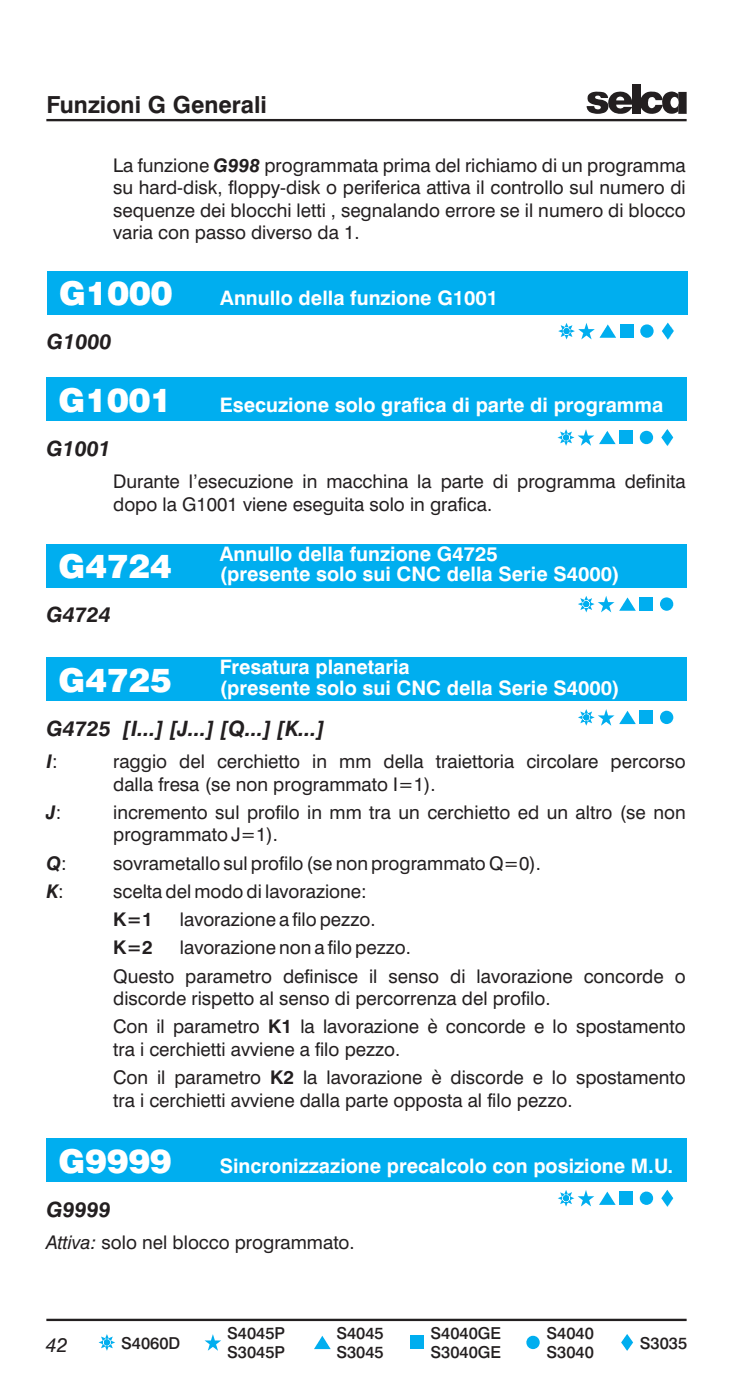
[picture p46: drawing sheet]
<svg xmlns="http://www.w3.org/2000/svg" width="110mm" height="210mm" viewBox="0 0 110 210" stroke-linecap="round" stroke-linejoin="round" font-family="sans-serif">
<defs><g id="words">
<g font-size="4.9" fill="#fff">
<text x="8.9" y="45.8">G1000</text>
<text x="8.9" y="44.3">G71</text>
<text x="8.9" y="45.8">G26</text>
<text x="12.9" y="44.3">26</text>
<text x="8.8" y="61.8">G1001</text>
<text x="8.8" y="60.3">G71</text>
<text x="8.8" y="61.8">G26</text>
<text x="12.8" y="60.3">26</text>
<text x="8.8" y="86.8">G4724</text>
<text x="8.8" y="85.3">G71</text>
<text x="8.8" y="86.8">G26</text>
<text x="12.8" y="85.3">26</text>
<text x="8.8" y="103.8">G4725</text>
<text x="8.8" y="102.3">G71</text>
<text x="8.8" y="103.8">G26</text>
<text x="12.8" y="102.3">26</text>
<text x="8.8" y="175.9">G9999</text>
<text x="8.8" y="174.4">G71</text>
<text x="8.8" y="175.9">G26</text>
<text x="12.8" y="174.4">26</text>
</g>
<text font-size="3.5" fill="#231f20" x="7" y="17">Funzioni G Generali</text>
<g font-size="3.2" fill="#231f20">
<text x="7" y="52.4">G1000</text>
<text x="7" y="68.4">G1001</text>
<text x="7" y="93.4">G4724</text>
<text x="7" y="110.4">G4725 [I...] [J...] [Q...] [K...]</text>
<text x="7" y="182.5">G9999</text>
</g>
<g font-size="3" fill="#fff">
<text x="33" y="45.8">Annullo della funzione G1001</text>
<text x="33" y="61.7">Esecuzione solo grafica di parte di programma</text>
<text x="33" y="84.2">Annullo della funzione G4725</text>
<text x="33" y="87.2">(presente solo sui CNC della Serie S4000)</text>
<text x="33" y="101.1">Fresatura planetaria</text>
<text x="33" y="104.3">(presente solo sui CNC della Serie S4000)</text>
<text x="33" y="176">Sincronizzazione precalcolo con posizione M.U.</text>
</g>
<text font-size="3" fill="#231f20" x="6.9" y="202.9">42</text>
<g font-size="2.8" fill="#231f20">
<text x="17" y="25.7">La funzione G998 programmata prima del richiamo di un programma</text>
<text x="17" y="29.1">su hard-disk, floppy-disk o periferica attiva il controllo sul numero di</text>
<text x="17" y="32.5">sequenze dei blocchi letti , segnalando errore se il numero di blocco</text>
<text x="17" y="35.9">varia con passo diverso da 1.</text>
<text x="17" y="73.2">Durante l’esecuzione in macchina la parte di programma definita</text>
<text x="17" y="76.6">dopo la G1001 viene eseguita solo in grafica.</text>
<text x="7" y="115.2">I:</text>
<text x="17" y="115.2">raggio del cerchietto in mm della traiettoria circolare percorso</text>
<text x="17" y="118.6">dalla fresa (se non programmato I=1).</text>
<text x="7" y="122.9">J:</text>
<text x="17" y="122.9">incremento sul profilo in mm tra un cerchietto ed un altro (se non</text>
<text x="7" y="130.5">Q:</text>
<text x="17" y="126.2">programmatoJ=1).</text>
<text x="17" y="130.5">sovrametallosulprofilo(senonprogrammatoQ=0).</text>
<text x="7" y="134.7">K:</text>
<text x="17" y="134.7">sceltadelmododilavorazione:</text>
<text x="17" y="138.9">K=1</text>
<text x="17" y="143.2">K=2</text>
<text x="27" y="138.9">lavorazioneafilopezzo.</text>
<text x="27" y="143.2">lavorazionenonafilopezzo.</text>
<text x="17" y="147.4">Questo parametro definisce il senso di lavorazione concorde o</text>
<text x="17" y="150.8">discorde rispetto al senso di percorrenza del profilo.</text>
<text x="17" y="155">Con il parametro K1 la lavorazione è concorde e lo spostamento</text>
<text x="17" y="158.4">tra i cerchietti avviene a filo pezzo.</text>
<text x="17" y="162.6">Con il parametro K2 la lavorazione è discorde e lo spostamento</text>
<text x="17" y="166">tra i cerchietti avviene dalla parte opposta al filo pezzo.</text>
<text x="7" y="187.4">Attiva: solo nel blocco programmato.</text>
</g>
<g font-size="2.5" fill="#231f20">
<text x="18.2" y="202.4">S4060D</text>
<text x="34.1" y="200.8">S4045P</text>
<text x="34.1" y="203.8">S3045P</text>
<text x="50.4" y="200.8">S4045</text>
<text x="50.4" y="203.8">S3045</text>
<text x="64.5" y="200.8">S4040GE</text>
<text x="64.5" y="203.8">S3040GE</text>
<text x="81.9" y="200.8">S4040</text>
<text x="81.9" y="203.8">S3040</text>
<text x="95.9" y="202.4">S3035</text>
</g>
</g></defs>
<path d="M7 198h96" fill="none" stroke="#231f20" stroke-width=".35"/>
<g fill="#00aeef">
<path d="M94 200.1l.9 1.3-.9 1.3-.9-1.3z" fill-rule="evenodd"/>
<path d="M48.3 200.4l1.3 2h-2.5z" fill-rule="evenodd"/>
<path d="M15.1 200.5l2.2 .9-2.2 .9 .9-2.1 .9 2.1-2.1-.9 2.1-.9-.9 2.2z" fill-rule="evenodd"/>
<path d="M87 106.7l2.2 .9-2.2 .9 .9-2.1 .9 2.1-2.1-.9 2.1-.9-.9 2.2z" fill-rule="evenodd"/>
<path d="M94.1 106.6l1.2 2h-2.5z" fill-rule="evenodd"/>
<path d="M84 178.9l2.1 .9-2.1 .9 .9-2.2 .9 2.2-2.2-.9 2.2-.9-.9 2.1z" fill-rule="evenodd"/>
<path d="M91.1 178.8l1.2 2h-2.5z" fill-rule="evenodd"/>
<path d="M100.1 178.5l.9 1.3-.9 1.2-.9-1.2z" fill-rule="evenodd"/>
<circle cx="79.9" cy="201.4" r="1"/>
<circle cx="100" cy="107.6" r="1"/>
<circle cx="96.9" cy="179.8" r="1"/>
</g>
<g fill="#00aeef">
<path d="M30.7 201.1h.9l.3-.9 .3 .9h1l-.8 .6 .3 1-.8-.6-.8 .6 .3-1z"/>
<path d="M61.5 200.4h2v2h-2z"/>
<path d="M7 98.6h96v6.5h-96z"/>
<path d="M89.6 107.3h1l.3-.9 .3 .9h.9l-.7 .6 .3 1-.8-.6-.8 .6 .3-1z"/>
<path d="M95.9 106.6h2v2h-2z"/>
<path d="M7 170.8h96v6.5h-96z"/>
<path d="M86.6 179.5h1l.3-1 .3 1h.9l-.8 .6 .3 .9-.7-.6-.8 .6 .3-.9z"/>
<path d="M92.9 178.8h2v2h-2z"/>
</g>
<path d="M7 18h96" fill="none" stroke="#231f20" stroke-width=".35"/>
<path d="M94.8 12.7h1.2v4.4h-1.2z" fill="#231f20"/>
<g fill="#231f20">
<path d="M91.6 14.4a1.73 1.73 0 0 0-.1 2.1 1.73 1.73 0 0 0 2.1 .5 1.81 1.81 0 0 0 1.2-1h-1.3a.62 .62 0 0 1-.7 .3 .62 .62 0 0 1-.4-.6h2.4a1.84 1.84 0 0 0-1.1-1.9 1.84 1.84 0 0 0-2.1 .6zM92.5 14.7a.6 .6 0 0 1 .6-.2 .6 .6 0 0 1 .5 .6h-1.2z" fill-rule="evenodd"/>
<path d="M88.3 14.2a2.37 2.37 0 0 1 2.7 0l.2 .5h-1.1l-.1-.1a.46 .46 0 0 0-.8 0l.3 .3a1.63 1.63 0 0 1 1.7 .8 1.13 1.13 0 0 1-1.2 1.4 1.76 1.76 0 0 1-2-.8v-.4h1.1a.55 .55 0 0 0 .3 .5 .55 .55 0 0 0 .6-.1l.1-.2-.2-.2-1-.2a.92 .92 0 0 1-.6-1.5z" fill-rule="evenodd"/>
<path d="M96.4 14.3a1.81 1.81 0 0 1 2.9 .4v.3h-1a.58 .58 0 0 0-.7-.4 .58 .58 0 0 0-.4 .7 .66 .66 0 0 0 .7 .9l.4-.5h1.1a1.72 1.72 0 0 1-2.5 1.2 1.72 1.72 0 0 1-.5-2.6z" fill-rule="evenodd"/>
<path d="M101.7 13.8h1.3v3.3h-1.3z" fill-rule="evenodd"/>
<path d="M99.7 14.1a1.46 1.46 0 0 1 2 .1v.9a.62 .62 0 0 0-.8-.5 .62 .62 0 0 0-.4 .8 .62 .62 0 0 0 .5 .8 .62 .62 0 0 0 .7-.5v1a1.48 1.48 0 0 1-1.7 .2 1.48 1.48 0 0 1-.7-1.6v-.5z" fill-rule="evenodd"/>
</g>
<g fill="#00aeef">
<path d="M7 81.6h96v6.5h-96z"/>
<path d="M89.6 90.3h1l.3-.9 .3 .9h.9l-.7 .6 .3 1-.8-.6-.8 .6 .3-1z"/>
<path d="M95.9 89.6h2v2h-2z"/>
<path d="M7 56.6h96v6.5h-96z"/>
<path d="M86.6 65.3h1l.3-.9 .3 .9h.9l-.8 .6 .3 1-.7-.6-.8 .6 .3-1z"/>
<path d="M92.9 64.6h2v2h-2z"/>
<path d="M7 40.7h96v6.5h-96z"/>
<path d="M86.7 49.4h.9l.3-1 .3 1h1l-.8 .6 .3 .9-.8-.6-.7 .6 .3-.9z"/>
<path d="M93 48.7h2v2h-2z"/>
</g>
<g fill="#00aeef">
<path d="M87 89.7l2.2 .9-2.2 .9 .9-2.1 .9 2.1-2.1-.9 2.1-.9-.9 2.2z" fill-rule="evenodd"/>
<path d="M94.1 89.6l1.2 2h-2.5z" fill-rule="evenodd"/>
<path d="M84 64.8l2.1 .8-2.1 .9 .9-2.1 .9 2.1-2.2-.9 2.2-.8-.9 2.1z" fill-rule="evenodd"/>
<path d="M91.1 64.6l1.2 2h-2.5z" fill-rule="evenodd"/>
<path d="M100.1 64.4l.9 1.2-.9 1.3-.9-1.3z" fill-rule="evenodd"/>
<path d="M84.1 48.8l2.1 .9-2.1 .9 .8-2.2 .9 2.2-2.1-.9 2.1-.9-.9 2.1z" fill-rule="evenodd"/>
<path d="M91.1 48.7l1.3 2h-2.5z" fill-rule="evenodd"/>
<path d="M100.1 48.4l.9 1.3-.9 1.2-.9-1.2z" fill-rule="evenodd"/>
<circle cx="100" cy="90.6" r="1"/>
<circle cx="96.9" cy="65.6" r="1"/>
<circle cx="97" cy="49.7" r="1"/>
</g>
<use href="#words"/>
</svg>
